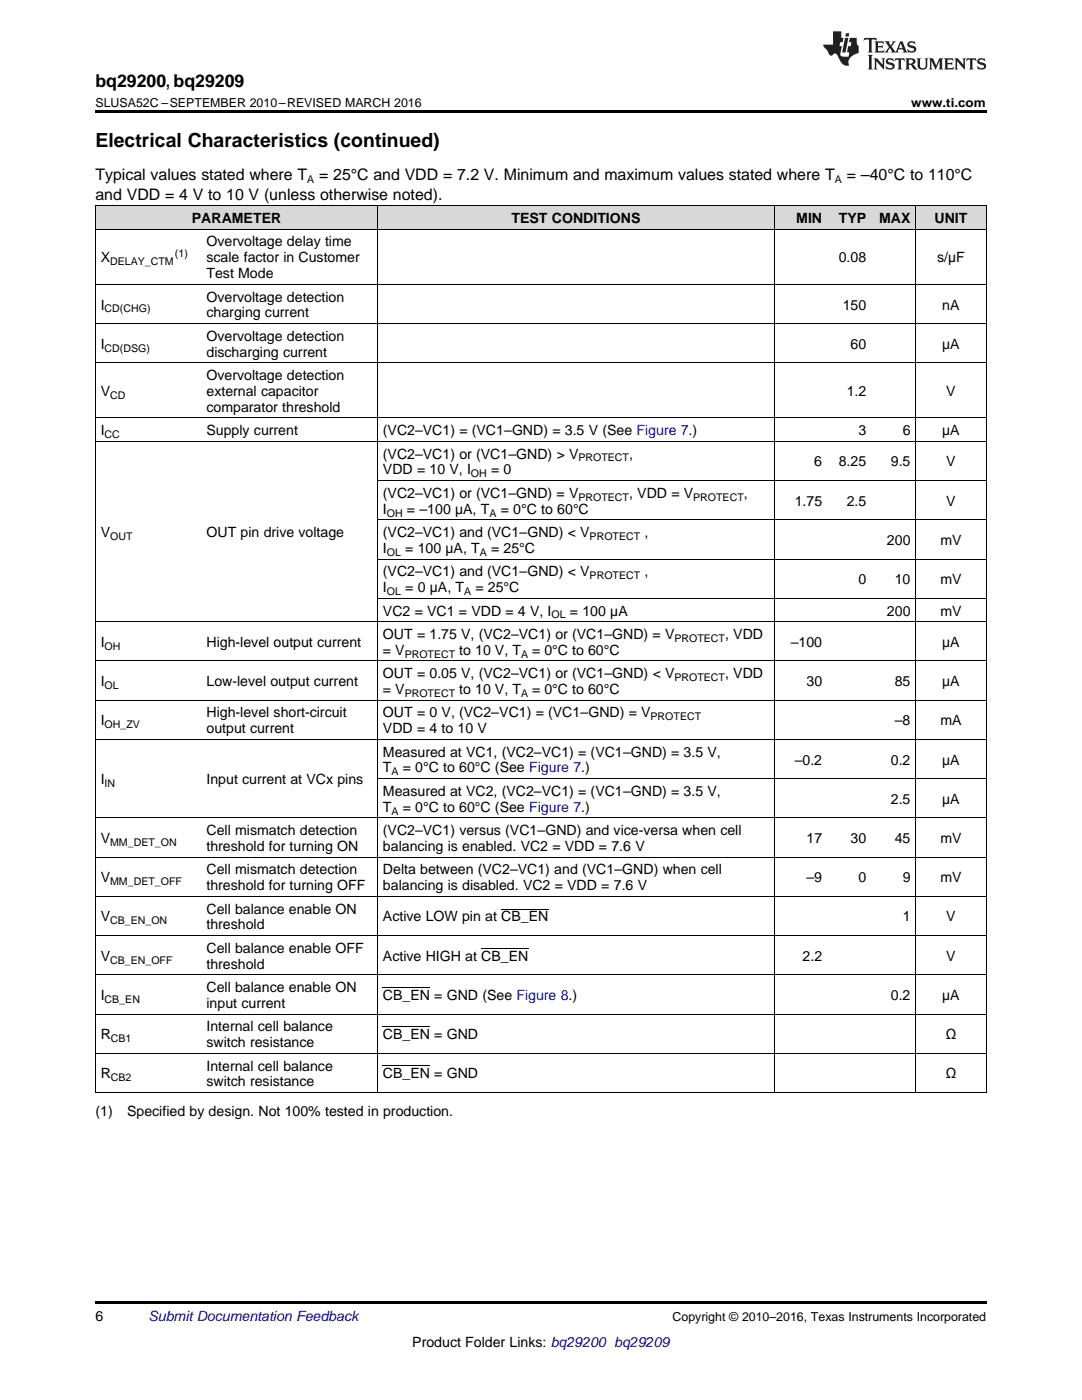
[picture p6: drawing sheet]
<svg xmlns="http://www.w3.org/2000/svg" width="216mm" height="279mm" viewBox="0 0 216 279" stroke-linecap="round" stroke-linejoin="round" font-family="sans-serif">
<defs><g id="words">
<text font-size="3.9" x="19" y="29.3">Electrical Characteristics (continued)</text>
<text font-size="3.5" x="19" y="17.3">bq29200, bq29209</text>
<g font-size="3.2">
<text x="19" y="36">Typical values stated where T</text>
<text x="63.7" y="36">= 25°C and VDD = 7.2 V. Minimum and maximum values stated where T</text>
<text x="169" y="36">= –40°C to 110°C</text>
<text x="19" y="39.9">and VDD = 4 V to 10 V (unless otherwise noted).</text>
</g>
<g font-size="2.8">
<text x="38.3" y="44.5">PARAMETER</text>
<text x="102.1" y="44.5">TEST CONDITIONS</text>
<text x="158.9" y="44.5">MIN</text>
<text x="167.4" y="44.5">TYP</text>
<text x="175.4" y="44.5">MAX</text>
<text x="186.5" y="44.5">UNIT</text>
<text x="20.1" y="52.4">X</text>
<text x="41.2" y="49.2">Overvoltage delay time</text>
<text x="41.2" y="52.4">scale factor in Customer</text>
<text x="167.4" y="52.4">0.08</text>
<text x="187" y="52.4">s/µF</text>
<text x="41.2" y="55.5">Test Mode</text>
<text x="20.1" y="61.8">I</text>
<text x="41.2" y="60.2">Overvoltage detection</text>
<text x="41.2" y="63.4">charging current</text>
<text x="168.2" y="61.8">150</text>
<text x="188" y="61.8">nA</text>
<text x="20.1" y="69.6">I</text>
<text x="41.2" y="68">Overvoltage detection</text>
<text x="41.2" y="71.2">discharging current</text>
<text x="169.7" y="69.6">60</text>
<text x="188" y="69.6">µA</text>
<text x="41.2" y="75.8">Overvoltage detection</text>
<text x="20.1" y="79">V</text>
<text x="41.2" y="79">external capacitor</text>
<text x="41.2" y="82.2">comparator threshold</text>
<text x="168.9" y="79">1.2</text>
<text x="188.8" y="79">V</text>
<text x="20.1" y="86.9">I</text>
<text x="41.2" y="86.9">Supply current</text>
<text x="76.4" y="86.9">(VC2–VC1) = (VC1–GND) = 3.5 V (See Figure 7.)</text>
<text x="171.3" y="86.9">3</text>
<text x="180.1" y="86.9">6</text>
<text x="188" y="86.9">µA</text>
<text x="76.4" y="91.5">(VC2–VC1) or (VC1–GND) &gt; V</text>
<text x="76.4" y="94.7">VDD = 10 V, I</text>
<text x="98" y="94.7">= 0</text>
<text x="125.5" y="91.5">,</text>
<text x="162.5" y="93.1">6</text>
<text x="167.4" y="93.1">8.25</text>
<text x="177.8" y="93.1">9.5</text>
<text x="188.8" y="93.1">V</text>
<text x="76.4" y="99.3">(VC2–VC1) or (VC1–GND) = V</text>
<text x="125.5" y="99.3">, VDD = V</text>
<text x="148.4" y="99.3">,</text>
<text x="158.6" y="100.9">1.75</text>
<text x="168.9" y="100.9">2.5</text>
<text x="188.8" y="100.9">V</text>
<text x="20.1" y="107.2">V</text>
<text x="41.2" y="107.2">OUT pin drive voltage</text>
<text x="76.4" y="102.5">I</text>
<text x="76.4" y="107.2">(VC2–VC1) and (VC1–GND) &lt; V</text>
<text x="81.2" y="102.5">= –100 µA, T</text>
<text x="99.9" y="102.5">= 0°C to 60°C</text>
<text x="128.6" y="107.2">,</text>
<text x="76.4" y="110.3">I</text>
<text x="80.9" y="110.3">= 100 µA, T</text>
<text x="98" y="110.3">= 25°C</text>
<text x="177" y="108.8">200</text>
<text x="187.6" y="108.8">mV</text>
<text x="76.4" y="115">(VC2–VC1) and (VC1–GND) &lt; V</text>
<text x="76.4" y="118.2">I</text>
<text x="80.9" y="118.2">= 0 µA, T</text>
<text x="94.9" y="118.2">= 25°C</text>
<text x="128.6" y="115">,</text>
<text x="171.3" y="116.6">0</text>
<text x="178.5" y="116.6">10</text>
<text x="187.6" y="116.6">mV</text>
<text x="76.4" y="122.8">VC2 = VC1 = VDD = 4 V, I</text>
<text x="113.7" y="122.8">= 100 µA</text>
<text x="177" y="122.8">200</text>
<text x="187.6" y="122.8">mV</text>
<text x="20.1" y="129.1">I</text>
<text x="41.2" y="129.1">High-level output current</text>
<text x="76.4" y="127.5">OUT = 1.75 V, (VC2–VC1) or (VC1–GND) = V</text>
<text x="76.4" y="130.7">= V</text>
<text x="91.7" y="130.7">to 10 V, T</text>
<text x="106.2" y="130.7">= 0°C to 60°C</text>
<text x="144.7" y="127.5">, VDD</text>
<text x="157.8" y="129.1">–100</text>
<text x="188" y="129.1">µA</text>
<text x="20.1" y="136.9">I</text>
<text x="41.2" y="136.9">Low-level output current</text>
<text x="76.4" y="135.3">OUT = 0.05 V, (VC2–VC1) or (VC1–GND) &lt; V</text>
<text x="144.7" y="135.3">, VDD</text>
<text x="160.9" y="136.9">30</text>
<text x="178.5" y="136.9">85</text>
<text x="188" y="136.9">µA</text>
<text x="41.2" y="143.2">High-level short-circuit</text>
<text x="76.4" y="138.5">= V</text>
<text x="76.4" y="143.2">OUT = 0 V, (VC2–VC1) = (VC1–GND) = V</text>
<text x="91.7" y="138.5">to 10 V, T</text>
<text x="106.2" y="138.5">= 0°C to 60°C</text>
<text x="20.1" y="144.7">I</text>
<text x="41.2" y="146.3">output current</text>
<text x="76.4" y="146.3">VDD = 4 to 10 V</text>
<text x="178.5" y="144.7">–8</text>
<text x="187.6" y="144.7">mA</text>
<text x="76.4" y="151">Measured at VC1, (VC2–VC1) = (VC1–GND) = 3.5 V,</text>
<text x="76.4" y="154.2">T</text>
<text x="80.4" y="154.2">= 0°C to 60°C (See Figure 7.)</text>
<text x="158.6" y="152.6">–0.2</text>
<text x="177.8" y="152.6">0.2</text>
<text x="188" y="152.6">µA</text>
<text x="20.1" y="156.5">I</text>
<text x="41.2" y="156.5">Input current at VCx pins</text>
<text x="76.4" y="158.8">Measured at VC2, (VC2–VC1) = (VC1–GND) = 3.5 V,</text>
<text x="76.4" y="162">T</text>
<text x="80.4" y="162">= 0°C to 60°C (See Figure 7.)</text>
<text x="177.8" y="160.4">2.5</text>
<text x="188" y="160.4">µA</text>
<text x="41.2" y="166.7">Cell mismatch detection</text>
<text x="76.4" y="166.7">(VC2–VC1) versus (VC1–GND) and vice-versa when cell</text>
<text x="20.1" y="168.2">V</text>
<text x="41.2" y="169.8">threshold for turning ON</text>
<text x="76.4" y="169.8">balancing is enabled. VC2 = VDD = 7.6 V</text>
<text x="160.9" y="168.2">17</text>
<text x="169.7" y="168.2">30</text>
<text x="178.5" y="168.2">45</text>
<text x="187.6" y="168.2">mV</text>
<text x="20.1" y="176.1">V</text>
<text x="41.2" y="174.5">Cell mismatch detection</text>
<text x="41.2" y="177.7">threshold for turning OFF</text>
<text x="76.4" y="174.5">Delta between (VC2–VC1) and (VC1–GND) when cell</text>
<text x="76.4" y="177.7">balancing is disabled. VC2 = VDD = 7.6 V</text>
<text x="160.9" y="176.1">–9</text>
<text x="171.3" y="176.1">0</text>
<text x="180.1" y="176.1">9</text>
<text x="187.6" y="176.1">mV</text>
<text x="20.1" y="183.9">V</text>
<text x="41.2" y="182.3">Cell balance enable ON</text>
<text x="41.2" y="185.5">threshold</text>
<text x="76.4" y="183.9">Active LOW pin at CB_EN</text>
<text x="180.1" y="183.9">1</text>
<text x="188.8" y="183.9">V</text>
<text x="20.1" y="191.7">V</text>
<text x="41.2" y="190.1">Cell balance enable OFF</text>
<text x="76.4" y="191.7">Active HIGH at CB_EN</text>
<text x="160.2" y="191.7">2.2</text>
<text x="188.8" y="191.7">V</text>
<text x="41.2" y="193.3">threshold</text>
<text x="41.2" y="198">Cell balance enable ON</text>
<text x="20.1" y="199.6">I</text>
<text x="41.2" y="201.2">input current</text>
<text x="76.4" y="199.6">CB_EN = GND (See Figure 8.)</text>
<text x="177.8" y="199.6">0.2</text>
<text x="188" y="199.6">µA</text>
<text x="20.1" y="207.4">R</text>
<text x="41.2" y="205.8">Internal cell balance</text>
<text x="41.2" y="209">switch resistance</text>
<text x="76.4" y="207.4">CB_EN = GND</text>
<text x="188.7" y="207.4">Ω</text>
<text x="20.1" y="215.2">R</text>
<text x="41.2" y="213.6">Internal cell balance</text>
<text x="76.4" y="215.2">CB_EN = GND</text>
<text x="188.7" y="215.2">Ω</text>
<text x="41.2" y="216.8">switch resistance</text>
<text x="19" y="222.7">(1)</text>
<text x="25.4" y="222.7">Specified by design. Not 100% tested in production.</text>
<text x="19" y="263.6">6</text>
<text x="82.3" y="268.9">Product Folder Links: bq29200 bq29209</text>
</g>
<text font-size="2.8" fill="#0000c8" x="29.6" y="263.6">Submit Documentation Feedback</text>
<g font-size="2.5">
<text x="19" y="21.4">SLUSA52C –SEPTEMBER 2010–REVISED MARCH 2016</text>
<text x="181.8" y="21.4">www.ti.com</text>
<text x="134.2" y="263.6">Copyright © 2010–2016, Texas Instruments Incorporated</text>
</g>
<g font-size="2.1">
<text x="61.3" y="36.6">A</text>
<text x="166.6" y="36.6">A</text>
<text x="22" y="52.9">DELAY_CTM</text>
<text x="34.9" y="51.2">(1)</text>
<text x="20.9" y="62.3">CD(CHG)</text>
<text x="20.9" y="70.2">CD(DSG)</text>
<text x="22" y="79.6">CD</text>
<text x="20.9" y="87.4">CC</text>
<text x="94" y="95.2">OH</text>
<text x="115.4" y="92.1">PROTECT</text>
<text x="115.4" y="99.9">PROTECT</text>
<text x="138.3" y="99.9">PROTECT</text>
<text x="22" y="107.7">OUT</text>
<text x="77.2" y="103.1">OH</text>
<text x="97.6" y="103.1">A</text>
<text x="117.7" y="107.7">PROTECT</text>
<text x="77.2" y="110.9">OL</text>
<text x="95.7" y="110.9">A</text>
<text x="77.2" y="118.7">OL</text>
<text x="92.6" y="118.7">A</text>
<text x="117.7" y="115.6">PROTECT</text>
<text x="110.1" y="123.4">OL</text>
<text x="20.9" y="129.6">OH</text>
<text x="80.8" y="131.2">PROTECT</text>
<text x="104" y="131.2">A</text>
<text x="134.6" y="128.1">PROTECT</text>
<text x="20.9" y="137.5">OL</text>
<text x="134.6" y="135.9">PROTECT</text>
<text x="80.8" y="139.1">PROTECT</text>
<text x="104" y="139.1">A</text>
<text x="129.8" y="143.7">PROTECT</text>
<text x="20.9" y="145.3">OH_ZV</text>
<text x="78.1" y="154.7">A</text>
<text x="20.9" y="157.1">IN</text>
<text x="78.1" y="162.6">A</text>
<text x="22" y="168.8">MM_DET_ON</text>
<text x="22" y="176.6">MM_DET_OFF</text>
<text x="22" y="184.5">CB_EN_ON</text>
<text x="22" y="192.3">CB_EN_OFF</text>
<text x="20.9" y="200.1">CB_EN</text>
<text x="22.1" y="208">CB1</text>
<text x="22.1" y="215.8">CB2</text>
</g>
</g></defs>
<g fill="#d8d8d8">
<path d="M19 41.1h21.1v4.7h-21.1z"/>
<path d="M40.1 41.1h17.6v4.7h-17.6z"/>
<path d="M57.7 41.1h17.7v4.7h-17.7z"/>
<path d="M75.4 41.1h79.2v4.7h-79.2z"/>
<path d="M154.6 41.1h10.5v4.7h-10.5z"/>
<path d="M165.1 41.1h8.9v4.7h-8.9z"/>
<path d="M174 41.1h8.7v4.7h-8.7z"/>
<path d="M182.7 41.1h14.1v4.7h-14.1z"/>
</g>
<path d="M19 22h177.8v.5h-177.8zM19 259.7h177.8v.5h-177.8z" fill="#000"/>
<g fill="none" stroke="#000" stroke-width=".2">
<path d="M19 56.7h177.8M19 45.7h177.8M19 41.1h177.8M19.1 41.1v177M75.3 41.1v177M154.5 41.1v177M182.7 41.1v177M196.8 41.1v177M19 72.4h177.8M19 64.6h177.8M19 88.1h177.8M19 83.4h177.8"/>
<path d="M75.4 95.9h121.4M75.4 119.4h121.4M75.4 111.6h121.4M75.4 103.7h121.4M19 139.7h177.8M19 131.9h177.8M19 124.1h177.8M19 147.5h177.8M75.4 155.4h121.4M19 178.9h177.8M19 171h177.8M19 163.2h177.8"/>
<path d="M19 194.5h177.8M19 186.7h177.8M19 218h177.8M19 210.2h177.8M19 202.4h177.8"/>
</g>
<g fill="#231f20">
<path d="M172.5 7.6l-.1 .5 .4-.2h.6v.1v2.1l-.2 .4h.9l-.2-.4v-2.1l.1-.1h.5l.5 .2-.2-.5zM174.5 8.3l.2 .3v1.5l-.2 .4h1.8l.2-.6a1.04 1.04 0 0 1-1.3 .2v-.7h.6l.3 .2v-.6l-.3 .2h-.6v-.6l.8-.1 .4 .3-.2-.5zM176.5 8.3l.9 1.1-.9 1.1h.8l-.2-.2 .4-.7 .5 .7-.2 .2h1.5l-.2-.2 .2-.4h.9l.1 .4-.2 .2h1l-.3-.3-.7-1.9h-.5l-.9 2-.8-1 .9-1h-.8l.1 .3-.4 .5-.3-.6 .1-.2zM179.7 8.6l.4 1h-.7zM181.3 8.4a.63 .63 0 0 0-.2 .7 .63 .63 0 0 0 .6 .4l.6 .2 .1 .2a.75 .75 0 0 1-.7 .4 .75 .75 0 0 1-.6-.5l.1 .7 .1-.1a1.11 1.11 0 0 0 1.5-.6 1.13 1.13 0 0 0-1.2-.8l-.1-.4a1.04 1.04 0 0 1 1.2 .2l-.2-.5-.2 .1-.4-.2zM173.2 10.9l.2 .4v2.2l-.2 .4h1l-.3-.4v-2.2l.3-.4zM174.3 11.6l.3 .4v1.5l-.3 .4h.8l-.2-.4v-1.3l1.5 1.7v-1.9l.2-.4h-.7l.2 .4v.9l-1.1-1.3zM177 11.8a.62 .62 0 0 0-.2 .7 .62 .62 0 0 0 .6 .4l.6 .1 .1 .3a.76 .76 0 0 1-.7 .3 .76 .76 0 0 1-.7-.4l.2 .7 .1-.1a1.11 1.11 0 0 0 1.5-.6 1.13 1.13 0 0 0-1.2-.8l-.1-.4a1.04 1.04 0 0 1 1.2 .2l-.2-.6-.2 .1-.5-.1zM178.7 11.6l-.2 .6a.61 .61 0 0 1 .8-.3v1.6l-.2 .4h.9l-.2-.4v-1.6a.63 .63 0 0 1 .7 .3l-.1-.6zM180.6 11.6l.3 .4v1.5l-.3 .4h1l-.2-.2-.1-.8 .6 .2a.76 .76 0 0 0 1.2 .7l-1-1a.58 .58 0 0 0 .6-.5 .58 .58 0 0 0-.5-.6zM181.4 11.9h.1a.45 .45 0 0 1 .5 .1 .45 .45 0 0 1 .1 .5l-.8 .2zM182.9 11.6l.2 .2a2.17 2.17 0 0 0 .3 1.9 .99 .99 0 0 0 1.6-.6v-1.1l.2-.4h-.7l.2 .2a1.92 1.92 0 0 1-.2 1.8 .6 .6 0 0 1-.9-.5v-1.1l.2-.4zM185.4 11.6l.2 .4v1.5l-.2 .4h.7l-.2-.4v-1.4l.8 1.8 .8-1.8v1.4l-.2 .4h.9l-.2-.4v-1.5l.2-.4h-.8l-.6 1.5-.6-1.5zM188.4 11.6l.2 .4v1.5l-.2 .4h1.8l.1-.6a1.04 1.04 0 0 1-1.2 .1v-.6h.5l.4 .2v-.6l-.4 .2h-.5v-.7h.8l.3 .3-.1-.6zM190.5 11.6l.2 .4v1.5l-.2 .4h.7l-.2-.4v-1.3l1.5 1.7v-1.9l.2-.4h-.7l.2 .4v.9l-1.1-1.3zM192.9 11.6l-.1 .6a.61 .61 0 0 1 .7-.3l.1 1.6-.3 .4h1l-.3-.4 .1-1.6a.63 .63 0 0 1 .7 .3l-.1-.6zM195.2 11.8a.62 .62 0 0 0-.2 .7 .62 .62 0 0 0 .6 .4l.6 .1 .1 .3a.76 .76 0 0 1-.7 .3 .76 .76 0 0 1-.6-.4l.1 .7 .1-.1a1.11 1.11 0 0 0 1.6-.6 1.13 1.13 0 0 0-1.3-.8l-.1-.4a1.04 1.04 0 0 1 1.2 .2l-.1-.6-.2 .1-.5-.1z"/>
<path d="M166.2 6.3v2.6h-1.9v.4l.8 .9a.91 .91 0 0 0 1 .8 .56 .56 0 0 1 .5-.3 .56 .56 0 0 1 .5 .3l.4 .8a1.53 1.53 0 0 0 1.9 1.2 1.54 1.54 0 0 1 1-2.1l.9-.3v-1.4a1.52 1.52 0 0 1-.4-1.6h-1.3l-.2 .8h.5l-.2 .8h-.5l-.1 1v.2l.4 .1-.2 .8a1.93 1.93 0 0 1-1.6-.3l.3-1.8h-.5l.2-.8h.4l.2-.8h-.4v-1.3zM168.6 7.6l-.6 2.9h.7l.6-2.9zM168.8 6.6l-.1 .7h.6l.2-.7z"/>
</g>
<path d="M76.4 197.1h9.4M96 189.2h9.4M100 181.4h9.4M76.4 212.7h9.4M76.4 204.9h9.4" fill="none" stroke="#000" stroke-width=".2"/>
<use href="#words"/>
</svg>
